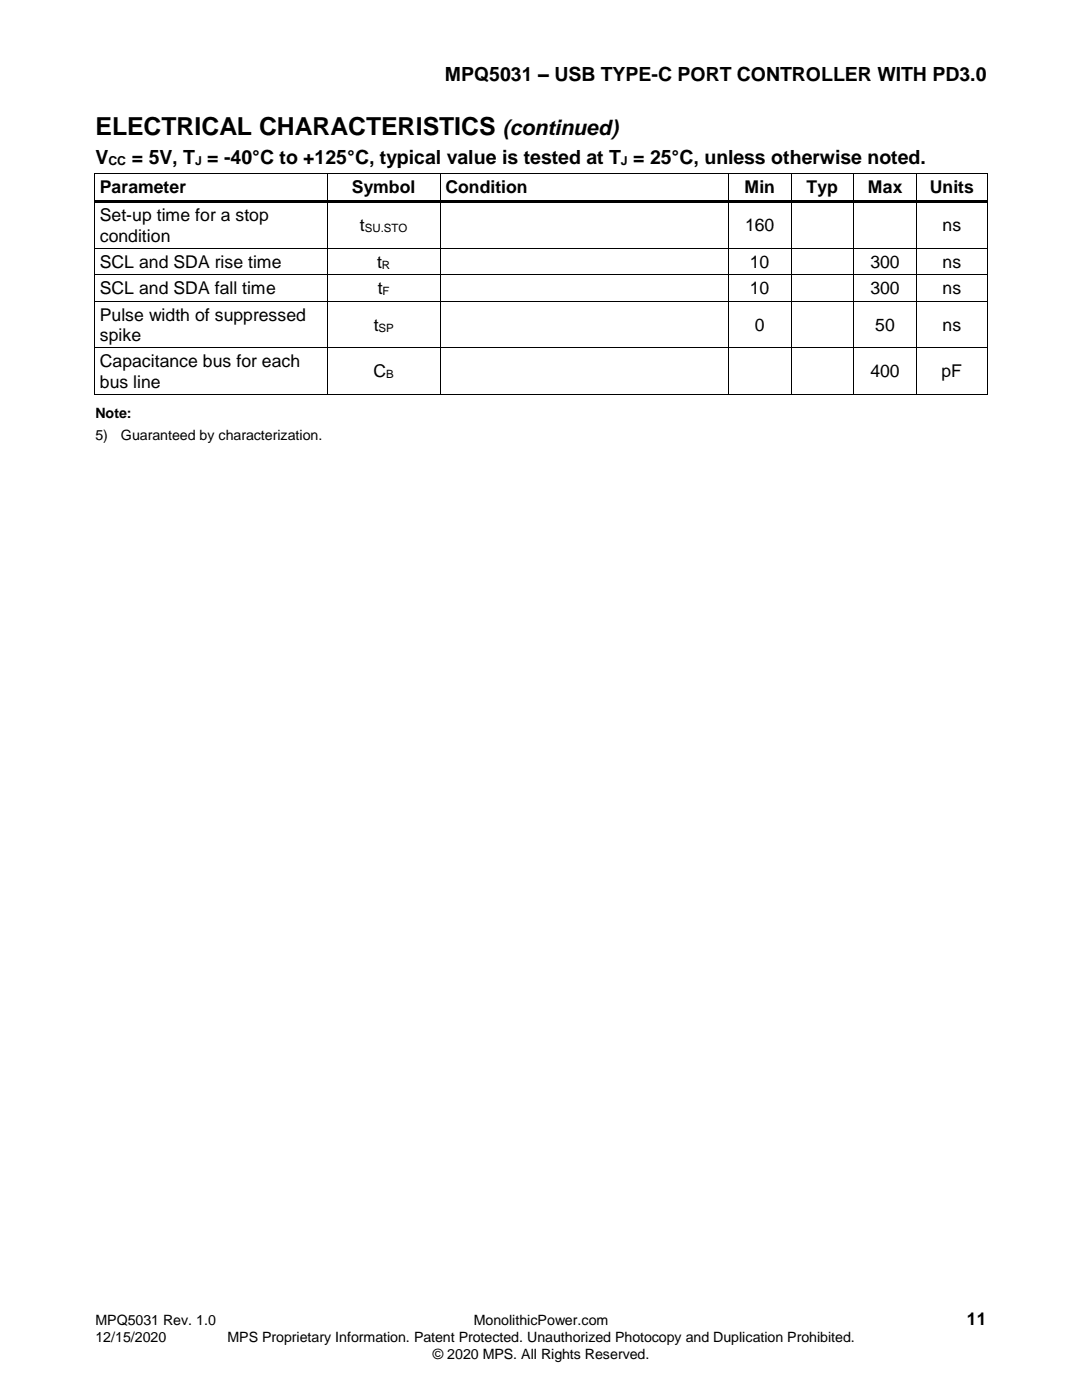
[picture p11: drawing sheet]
<svg xmlns="http://www.w3.org/2000/svg" width="216mm" height="279mm" viewBox="0 0 216 279" stroke-linecap="round" stroke-linejoin="round" font-family="sans-serif">
<defs><g id="words">
<text font-size="5" x="19" y="26.9">ELECTRICAL CHARACTERISTICS</text>
<text font-size="4.2" x="100.3" y="26.9">(continued)</text>
<g font-size="3.9">
<text x="88.7" y="16.3">MPQ5031 – USB TYPE-C PORT CONTROLLER WITH PD3.0</text>
<text x="19" y="32.6">V</text>
<text x="26.3" y="32.6">= 5V, T = -40°C to +125°C, typical value is tested at T = 25°C, unless otherwise noted.</text>
</g>
<g font-size="3.5">
<text x="19.9" y="38.5">Parameter</text>
<text x="70.2" y="38.5">Symbol</text>
<text x="88.9" y="38.5">Condition</text>
<text x="148.6" y="38.5">Min</text>
<text x="160.9" y="38.5">Typ</text>
<text x="173.2" y="38.5">Max</text>
<text x="185.5" y="38.5">Units</text>
<text x="19.9" y="44.2">Set-up time for a stop</text>
<text x="71.8" y="46.2">t</text>
<text x="148.7" y="46.2">160</text>
<text x="188.1" y="46.2">ns</text>
<text x="19.9" y="48.2">condition</text>
<text x="19.9" y="53.5">SCL and SDA rise time</text>
<text x="75.2" y="53.5">t</text>
<text x="149.6" y="53.5">10</text>
<text x="173.7" y="53.5">300</text>
<text x="188.1" y="53.5">ns</text>
<text x="19.9" y="58.7">SCL and SDA fall time</text>
<text x="75.4" y="58.7">t</text>
<text x="149.6" y="58.7">10</text>
<text x="173.7" y="58.7">300</text>
<text x="188.1" y="58.7">ns</text>
<text x="19.9" y="64">Pulse width of suppressed</text>
<text x="19.9" y="68">spike</text>
<text x="74.6" y="66">t</text>
<text x="150.6" y="66">0</text>
<text x="174.7" y="66">50</text>
<text x="188.1" y="66">ns</text>
<text x="19.9" y="73.3">Capacitance bus for each</text>
<text x="19.9" y="77.4">bus line</text>
<text x="74.5" y="75.3">C</text>
<text x="173.7" y="75.3">400</text>
<text x="187.9" y="75.3">pF</text>
<text x="192.9" y="264.5">11</text>
</g>
<g font-size="2.8">
<text x="19" y="83.5">Note:</text>
<text x="19" y="87.8">5)</text>
<text x="24.1" y="87.8">Guaranteed by characterization.</text>
<text x="19" y="264.5">MPQ5031 Rev. 1.0</text>
<text x="19" y="267.9">12/15/2020</text>
<text x="45.4" y="267.9">MPS Proprietary Information. Patent Protected. Unauthorized Photocopy and Duplication Prohibited.</text>
<text x="94.5" y="264.5">MonolithicPower.com</text>
<text x="86.4" y="271.1">© 2020 MPS. All Rights Reserved.</text>
</g>
<g font-size="2.5">
<text x="21.6" y="33">CC</text>
<text x="38.9" y="33">J</text>
<text x="123.9" y="33">J</text>
</g>
<g font-size="2.3">
<text x="72.8" y="46.4">SU.STO</text>
<text x="76.2" y="53.6">R</text>
<text x="76.3" y="58.9">F</text>
<text x="75.5" y="66.2">SP</text>
<text x="77.1" y="75.5">B</text>
</g>
</g></defs>
<g fill="#000">
<path d="M18.8 34.6h.2v.7h-.2z" fill-rule="evenodd"/>
<path d="M18.8 34.6h.2v.2h-.2z" fill-rule="evenodd"/>
<path d="M65.2 34.8h.2v.5h-.2z" fill-rule="evenodd"/>
<path d="M65.2 34.6h.2v.2h-.2z" fill-rule="evenodd"/>
<path d="M87.8 34.8h.1v.5h-.1z" fill-rule="evenodd"/>
<path d="M87.8 34.6h.1v.2h-.1z" fill-rule="evenodd"/>
<path d="M145.3 34.8h.1v.5h-.1z" fill-rule="evenodd"/>
<path d="M145.3 34.6h.1v.2h-.1z" fill-rule="evenodd"/>
<path d="M157.8 34.8h.1v.5h-.1z" fill-rule="evenodd"/>
<path d="M157.8 34.6h.1v.2h-.1z" fill-rule="evenodd"/>
<path d="M170.3 34.8h.2v.5h-.2z" fill-rule="evenodd"/>
<path d="M170.3 34.6h.2v.2h-.2z" fill-rule="evenodd"/>
<path d="M182.8 34.8h.2v.5h-.2z" fill-rule="evenodd"/>
<path d="M182.8 34.6h.2v.2h-.2z" fill-rule="evenodd"/>
<path d="M196.9 34.6h.2v.7h-.2z" fill-rule="evenodd"/>
<path d="M196.9 34.6h.2v.2h-.2z" fill-rule="evenodd"/>
<path d="M18.8 39.9h.2v1h-.2z" fill-rule="evenodd"/>
<path d="M18.8 49.5h.2v.7h-.2z" fill-rule="evenodd"/>
<path d="M18.8 54.8h.2v.7h-.2z" fill-rule="evenodd"/>
<path d="M19 39.9h46.2v.5h-46.2z" fill-rule="evenodd"/>
<path d="M65.2 40.4h.2v.5h-.2z" fill-rule="evenodd"/>
<path d="M65.2 39.9h.6v.5h-.6z" fill-rule="evenodd"/>
<path d="M65.2 49.5h.2v.7h-.2z" fill-rule="evenodd"/>
<path d="M65.2 54.8h.2v.7h-.2z" fill-rule="evenodd"/>
<path d="M65.8 39.9h22v.5h-22z" fill-rule="evenodd"/>
<path d="M87.8 40.4h.1v.5h-.1z" fill-rule="evenodd"/>
<path d="M87.8 39.9h.5v.5h-.5z" fill-rule="evenodd"/>
<path d="M87.8 49.5h.1v.7h-.1z" fill-rule="evenodd"/>
<path d="M87.8 54.8h.1v.7h-.1z" fill-rule="evenodd"/>
<path d="M88.3 39.9h57v.5h-57z" fill-rule="evenodd"/>
<path d="M145.3 40.4h.1v.5h-.1z" fill-rule="evenodd"/>
<path d="M145.3 39.9h.5v.5h-.5z" fill-rule="evenodd"/>
<path d="M145.3 49.5h.1v.7h-.1z" fill-rule="evenodd"/>
<path d="M145.3 54.8h.1v.7h-.1z" fill-rule="evenodd"/>
<path d="M145.8 39.9h12v.5h-12z" fill-rule="evenodd"/>
<path d="M157.8 40.4h.1v.5h-.1z" fill-rule="evenodd"/>
<path d="M157.8 39.9h.5v.5h-.5z" fill-rule="evenodd"/>
<path d="M157.8 49.5h.1v.7h-.1z" fill-rule="evenodd"/>
<path d="M157.8 54.8h.1v.7h-.1z" fill-rule="evenodd"/>
<path d="M158.3 39.9h12v.5h-12z" fill-rule="evenodd"/>
<path d="M170.3 40.4h.2v.5h-.2z" fill-rule="evenodd"/>
<path d="M170.3 39.9h.5v.5h-.5z" fill-rule="evenodd"/>
<path d="M170.3 49.5h.2v.7h-.2z" fill-rule="evenodd"/>
<path d="M170.3 54.8h.2v.7h-.2z" fill-rule="evenodd"/>
<path d="M170.8 39.9h12v.5h-12z" fill-rule="evenodd"/>
<path d="M182.8 40.4h.2v.5h-.2z" fill-rule="evenodd"/>
<path d="M182.8 39.9h.5v.5h-.5z" fill-rule="evenodd"/>
<path d="M182.8 49.5h.2v.7h-.2z" fill-rule="evenodd"/>
<path d="M182.8 54.8h.2v.7h-.2z" fill-rule="evenodd"/>
<path d="M183.3 39.9h13.6v.5h-13.6z" fill-rule="evenodd"/>
<path d="M196.9 39.9h.2v1h-.2z" fill-rule="evenodd"/>
<path d="M196.9 49.5h.2v.7h-.2z" fill-rule="evenodd"/>
<path d="M196.9 54.8h.2v.7h-.2z" fill-rule="evenodd"/>
<path d="M18.8 60h.2v.7h-.2z" fill-rule="evenodd"/>
<path d="M18.8 69.3h.2v.7h-.2z" fill-rule="evenodd"/>
<path d="M18.8 78.7h.2v.1h-.2z" fill-rule="evenodd"/>
<path d="M18.8 78.7h.2v.1h-.2z" fill-rule="evenodd"/>
<path d="M65.2 60h.2v.7h-.2z" fill-rule="evenodd"/>
<path d="M65.2 69.3h.2v.7h-.2z" fill-rule="evenodd"/>
<path d="M65.2 78.7h.2v.1h-.2z" fill-rule="evenodd"/>
<path d="M87.8 60h.1v.7h-.1z" fill-rule="evenodd"/>
<path d="M87.8 69.3h.1v.7h-.1z" fill-rule="evenodd"/>
<path d="M87.8 78.7h.1v.1h-.1z" fill-rule="evenodd"/>
<path d="M145.3 60h.1v.7h-.1z" fill-rule="evenodd"/>
<path d="M145.3 69.3h.1v.7h-.1z" fill-rule="evenodd"/>
<path d="M145.3 78.7h.1v.1h-.1z" fill-rule="evenodd"/>
<path d="M157.8 60h.1v.7h-.1z" fill-rule="evenodd"/>
<path d="M157.8 69.3h.1v.7h-.1z" fill-rule="evenodd"/>
<path d="M157.8 78.7h.1v.1h-.1z" fill-rule="evenodd"/>
<path d="M170.3 60h.2v.7h-.2z" fill-rule="evenodd"/>
<path d="M170.3 69.3h.2v.7h-.2z" fill-rule="evenodd"/>
<path d="M170.3 78.7h.2v.1h-.2z" fill-rule="evenodd"/>
<path d="M182.8 60h.2v.7h-.2z" fill-rule="evenodd"/>
<path d="M182.8 69.3h.2v.7h-.2z" fill-rule="evenodd"/>
<path d="M182.8 78.7h.2v.1h-.2z" fill-rule="evenodd"/>
<path d="M196.9 60h.2v.7h-.2z" fill-rule="evenodd"/>
<path d="M196.9 69.3h.2v.7h-.2z" fill-rule="evenodd"/>
<path d="M196.9 78.7h.2v.1h-.2z" fill-rule="evenodd"/>
<path d="M196.9 78.7h.2v.1h-.2z" fill-rule="evenodd"/>
</g>
<g fill="none" stroke="#000" stroke-width=".2">
<path d="M18.9 35.3v4.6M19 34.7h46.2M65.3 35.3v4.6M65.4 34.7h22.4M87.9 35.3v4.6M87.9 34.7h57.4M145.4 35.3v4.6M145.4 34.7h12.4M157.8 35.3v4.6M157.9 34.7h12.4M170.4 35.3v4.6M170.5 34.7h12.3"/>
<path d="M182.9 35.3v4.6M183 34.7h13.9M197 35.3v4.6M18.9 40.9v8.6M18.9 50.2v4.6M18.9 55.5v4.5M19 49.6h46.2M19 54.9h46.2M65.3 40.9v8.6M65.3 50.2v4.6M65.3 55.5v4.5M65.4 49.6h22.4"/>
<path d="M65.4 54.9h22.4M87.9 40.9v8.6M87.9 50.2v4.6M87.9 55.5v4.5M87.9 49.6h57.4M87.9 54.9h57.4M145.4 40.9v8.6M145.4 50.2v4.6M145.4 55.5v4.5M145.4 49.6h12.4M145.4 54.9h12.4M157.8 40.9v8.6"/>
<path d="M157.8 50.2v4.6M157.8 55.5v4.5M157.9 49.6h12.4M157.9 54.9h12.4M170.4 40.9v8.6M170.4 50.2v4.6M170.4 55.5v4.5M170.5 49.6h12.3M170.5 54.9h12.3M182.9 40.9v8.6M182.9 50.2v4.6M182.9 55.5v4.5"/>
<path d="M183 49.6h13.9M183 54.9h13.9M197 40.9v8.6M197 50.2v4.6M197 55.5v4.5M18.9 60.7v8.6M18.9 70v8.7M19 60.1h46.2M19 69.4h46.2M19 78.7h46.2M65.3 60.7v8.6M65.3 70v8.7"/>
<path d="M65.4 60.1h22.4M65.4 69.4h22.4M65.4 78.7h22.4M87.9 60.7v8.6M87.9 70v8.7M87.9 60.1h57.4M87.9 69.4h57.4M87.9 78.7h57.4M145.4 60.7v8.6M145.4 70v8.7M145.4 60.1h12.4M145.4 69.4h12.4"/>
<path d="M145.4 78.7h12.4M157.8 60.7v8.6M157.8 70v8.7M157.9 60.1h12.4M157.9 69.4h12.4M157.9 78.7h12.4M170.4 60.7v8.6M170.4 70v8.7M170.5 60.1h12.3M170.5 69.4h12.3M170.5 78.7h12.3M182.9 60.7v8.6"/>
<path d="M182.9 70v8.7M183 60.1h13.9M183 69.4h13.9M183 78.7h13.9M197 60.7v8.6M197 70v8.7"/>
</g>
<use href="#words"/>
</svg>
